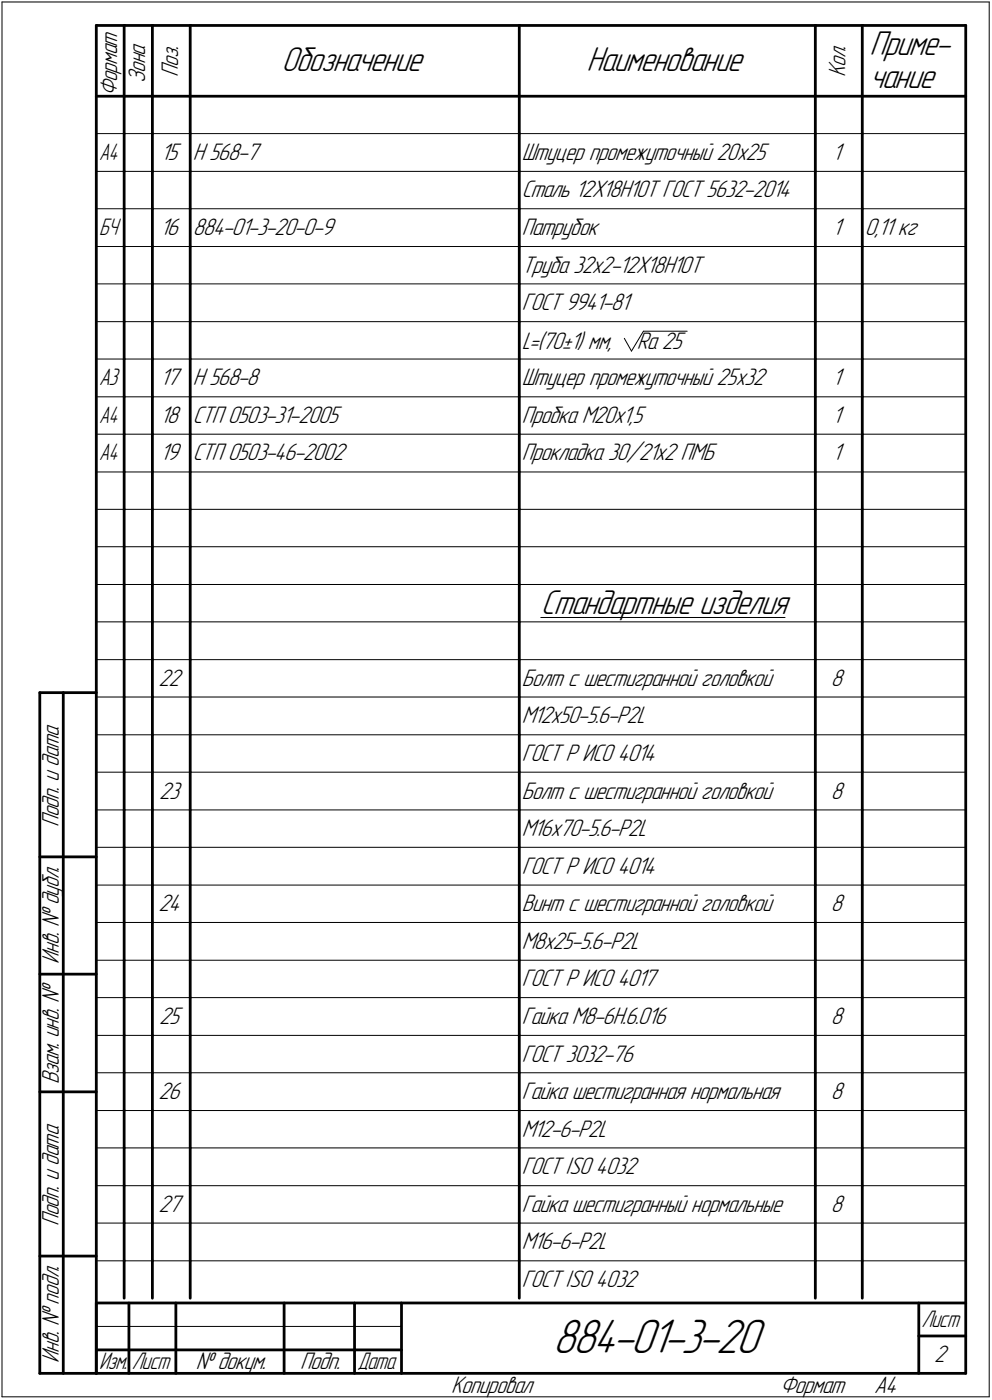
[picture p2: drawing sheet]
<svg xmlns="http://www.w3.org/2000/svg" width="211mm" height="298mm" viewBox="0 0 211 298" stroke-linecap="round" stroke-linejoin="round" font-family="sans-serif">
<defs><g id="words">
<text font-size="10.9" x="117.6" y="288.1">884-01-3-20</text>
<g font-size="7.8">
<text x="185" y="11.7">Приме-</text>
<text x="59.9" y="15.2">Обозначение</text>
<text x="124.8" y="15.2">Наименование</text>
<text x="185" y="18.7">чание</text>
<text x="115.1" y="130.7">Стандартные изделия</text>
</g>
<g font-size="5.4">
<text x="30.9" y="17.7" transform="rotate(-90 30.9 17.7)">Зона</text>
<text x="37.9" y="16.4" transform="rotate(-90 37.9 16.4)">Поз.</text>
<text x="179.9" y="16.4" transform="rotate(-90 179.9 16.4)">Кол.</text>
<text x="24.9" y="20.5" transform="rotate(-90 24.9 20.5)">Формат</text>
<text x="34.2" y="34.1">15</text>
<text x="41" y="34.1">Н 568-7</text>
<text x="111" y="34.1">Штуцер промежуточный 20х25</text>
<text x="177.2" y="34.1">1</text>
<text x="111" y="42.1">Сталь 12Х18Н10Т ГОСТ 5632-2014</text>
<text x="34.1" y="50.1">16</text>
<text x="41" y="50.1">884-01-3-20-0-9</text>
<text x="111" y="50.1">Патрубок</text>
<text x="177.2" y="50.1">1</text>
<text x="184" y="50.1">0,11 кг</text>
<text x="111" y="58.1">Труба 32х2-12Х18Н10Т</text>
<text x="111" y="66.1">ГОСТ 9941-81</text>
<text x="111" y="74.3">L=(70±1) мм,</text>
<text x="135.5" y="74.3">Ra 25</text>
<text x="34.1" y="82.1">17</text>
<text x="41" y="82.1">Н 568-8</text>
<text x="111" y="82.1">Штуцер промежуточный 25х32</text>
<text x="177.2" y="82.1">1</text>
<text x="34.1" y="90.1">18</text>
<text x="41" y="90.1">СТП 0503-31-2005</text>
<text x="111" y="90.1">Пробка М20х1,5</text>
<text x="177.2" y="90.1">1</text>
<text x="34.1" y="98.1">19</text>
<text x="41" y="98.1">СТП 0503-46-2002</text>
<text x="111" y="98.1">Прокладка 30/21х2 ПМБ</text>
<text x="177.2" y="98.1">1</text>
<text x="33.7" y="146.1">22</text>
<text x="111" y="146.1">Болт с шестигранной головкой</text>
<text x="176.8" y="146.1">8</text>
<text x="111" y="154.1">М12х50-5.6-Р2L</text>
<text x="111" y="162.1">ГОСТ Р ИСО 4014</text>
<text x="33.9" y="170.1">23</text>
<text x="111" y="170.1">Болт с шестигранной головкой</text>
<text x="176.8" y="170.1">8</text>
<text x="12.6" y="176.1" transform="rotate(-90 12.6 176.1)">Подп. и дата</text>
<text x="111" y="178.1">М16х70-5.6-Р2L</text>
<text x="111" y="186.1">ГОСТ Р ИСО 4014</text>
<text x="33.7" y="194.1">24</text>
<text x="111" y="194.1">Винт с шестигранной головкой</text>
<text x="176.8" y="194.1">8</text>
<text x="111" y="202.1">М8х25-5.6-Р2L</text>
<text x="12.6" y="205.2" transform="rotate(-90 12.6 205.2)">Инв. № дубл.</text>
<text x="111" y="210.1">ГОСТ Р ИСО 4017</text>
<text x="33.9" y="218.1">25</text>
<text x="111" y="218.1">Гайка М8-6Н.6.016</text>
<text x="176.8" y="218.1">8</text>
<text x="111" y="226.1">ГОСТ 3032-76</text>
<text x="12.6" y="230.9" transform="rotate(-90 12.6 230.9)">Взам. инв. №</text>
<text x="33.7" y="234.1">26</text>
<text x="111" y="234.1">Гайка шестигранная нормальная</text>
<text x="176.8" y="234.1">8</text>
<text x="111" y="242.1">М12-6-Р2L</text>
<text x="111" y="250.1">ГОСТ ISO 4032</text>
<text x="12.6" y="261.1" transform="rotate(-90 12.6 261.1)">Подп. и дата</text>
<text x="33.7" y="258.1">27</text>
<text x="111" y="258.1">Гайка шестигранный нормальные</text>
<text x="176.8" y="258.1">8</text>
<text x="111" y="266.1">М16-6-Р2L</text>
<text x="111" y="274.1">ГОСТ ISO 4032</text>
<text x="12.6" y="290.2" transform="rotate(-90 12.6 290.2)">Инв. № подл.</text>
<text x="41.6" y="291.6">№ докум.</text>
<text x="63.9" y="291.6">Подп.</text>
<text x="198.8" y="290.1">2</text>
<text x="96" y="296.6">Копировал</text>
<text x="166" y="296.6">Формат</text>
<text x="186" y="296.6">A4</text>
</g>
<g font-size="5.3">
<text x="21.1" y="34.1">А4</text>
<text x="21.1" y="50.1">БЧ</text>
<text x="21.1" y="82.1">А3</text>
<text x="21.1" y="90.1">А4</text>
<text x="21.1" y="98.1">А4</text>
<text x="196.1" y="282.6">Лист</text>
<text x="21.1" y="291.6">Изм.</text>
<text x="28.1" y="291.6">Лист</text>
<text x="76.1" y="291.6">Дата</text>
</g>
</g></defs>
<g fill="none" stroke="#000" stroke-width=".21">
<path d="M.4 .4h210.1zM.4 .4v297zM210.5 .4v297zM20.5 28.4h5.9zM20.5 36.5h5.9zM26.4 28.4h6zM26.4 36.5h6zM32.4 28.4h8.1zM32.4 36.5h8.1zM40.5 28.4h70zM40.5 36.5h70zM110.5 28.4h63z"/>
<path d="M110.5 36.5h63zM173.5 28.4h10zM173.5 36.5h10zM183.5 28.4h22zM183.5 36.5h22zM20.5 44.4h5.9zM20.5 52.5h5.9zM26.4 44.4h6zM26.4 52.5h6zM32.4 44.4h8.1zM32.4 52.5h8.1zM40.5 44.4h70z"/>
<path d="M40.5 52.5h70zM110.5 44.4h63zM110.5 52.5h63zM173.5 44.4h10zM173.5 52.5h10zM183.5 44.4h22zM183.5 52.5h22zM20.5 60.5h5.9zM20.5 68.5h5.9zM20.5 76.5h5.9zM26.4 60.5h6zM26.4 68.5h6z"/>
<path d="M26.4 76.5h6zM32.4 60.5h8.1zM32.4 68.5h8.1zM32.4 76.5h8.1zM40.5 60.5h70zM40.5 68.5h70zM40.5 76.5h70zM110.5 60.5h63zM110.5 68.5h63zM110.5 76.5h63zM132.8 72.1l1.6 2.7zM136.9 70.5l-2.5 4.3z"/>
<path d="M136.9 70.5h9.3zM173.5 60.5h10zM173.5 68.5h10zM173.5 76.5h10zM183.5 60.5h22zM183.5 68.5h22zM183.5 76.5h22zM20.5 84.5h5.9zM20.5 92.5h5.9zM26.4 84.5h6zM26.4 92.5h6zM32.4 84.5h8.1z"/>
<path d="M32.4 92.5h8.1zM40.5 84.5h70zM40.5 92.5h70zM110.5 84.5h63zM110.5 92.5h63zM173.5 84.5h10zM173.5 92.5h10zM183.5 84.5h22zM183.5 92.5h22zM20.5 100.5h5.9zM20.5 108.5h5.9zM20.5 116.4h5.9z"/>
<path d="M26.4 100.5h6zM26.4 108.5h6zM26.4 116.4h6zM32.4 100.5h8.1zM32.4 108.5h8.1zM32.4 116.4h8.1zM40.5 100.5h70zM40.5 108.5h70zM40.5 116.4h70zM110.5 100.5h63zM110.5 108.5h63zM110.5 116.4h63z"/>
<path d="M173.5 100.5h10zM173.5 108.5h10zM173.5 116.4h10zM183.5 100.5h22zM183.5 108.5h22zM183.5 116.4h22zM20.5 124.5h5.9zM20.5 132.4h5.9zM26.4 124.5h6zM26.4 132.4h6zM32.4 124.5h8.1zM32.4 132.4h8.1z"/>
<path d="M40.5 124.5h70zM40.5 132.4h70zM110.5 124.5h63zM110.5 132.4h63zM115.1 131.5h51.9zM173.5 124.5h10zM173.5 132.4h10zM183.5 124.5h22zM183.5 132.4h22zM20.5 140.5h5.9zM20.5 148.4h5.9zM20.5 156.5h5.9z"/>
<path d="M26.4 140.5h6zM26.4 148.4h6zM26.4 156.5h6zM32.4 140.5h8.1zM32.4 148.4h8.1zM32.4 156.5h8.1zM40.5 140.5h70zM40.5 148.4h70zM40.5 156.5h70zM110.5 140.5h63zM110.5 148.4h63zM110.5 156.5h63z"/>
<path d="M173.5 140.5h10zM173.5 148.4h10zM173.5 156.5h10zM183.5 140.5h22zM183.5 148.4h22zM183.5 156.5h22zM20.5 164.4h5.9zM20.5 172.5h5.9zM26.4 164.4h6zM26.4 172.5h6zM32.4 164.4h8.1zM32.4 172.5h8.1z"/>
<path d="M40.5 164.4h70zM40.5 172.5h70zM110.5 164.4h63zM110.5 172.5h63zM173.5 164.4h10zM173.5 172.5h10zM183.5 164.4h22zM183.5 172.5h22zM20.5 180.4h5.9zM20.5 188.5h5.9zM20.5 196.4h5.9zM26.4 180.4h6z"/>
<path d="M26.4 188.5h6zM26.4 196.4h6zM32.4 180.4h8.1zM32.4 188.5h8.1zM32.4 196.4h8.1zM40.5 180.4h70zM40.5 188.5h70zM40.5 196.4h70zM110.5 180.4h63zM110.5 188.5h63zM110.5 196.4h63zM173.5 180.4h10z"/>
<path d="M173.5 188.5h10zM173.5 196.4h10zM183.5 180.4h22zM183.5 188.5h22zM183.5 196.4h22zM20.5 204.5h5.9zM20.5 212.4h5.9zM26.4 204.5h6zM26.4 212.4h6zM32.4 204.5h8.1zM32.4 212.4h8.1zM40.5 204.5h70z"/>
<path d="M40.5 212.4h70zM110.5 204.5h63zM110.5 212.4h63zM173.5 204.5h10zM173.5 212.4h10zM183.5 204.5h22zM183.5 212.4h22zM20.5 220.5h5.9zM20.5 228.4h5.9zM20.5 236.5h5.9zM26.4 220.5h6zM26.4 228.4h6z"/>
<path d="M26.4 236.5h6zM32.4 220.5h8.1zM32.4 228.4h8.1zM32.4 236.5h8.1zM40.5 220.5h70zM40.5 228.4h70zM40.5 236.5h70zM110.5 220.5h63zM110.5 228.4h63zM110.5 236.5h63zM173.5 220.5h10zM173.5 228.4h10z"/>
<path d="M173.5 236.5h10zM183.5 220.5h22zM183.5 228.4h22zM183.5 236.5h22zM20.5 244.4h5.9zM20.5 252.5h5.9zM26.4 244.4h6zM26.4 252.5h6zM32.4 244.4h8.1zM32.4 252.5h8.1zM40.5 244.4h70zM40.5 252.5h70z"/>
<path d="M110.5 244.4h63zM110.5 252.5h63zM173.5 244.4h10zM173.5 252.5h10zM183.5 244.4h22zM183.5 252.5h22zM20.5 260.4h5.9zM20.5 268.5h5.9zM26.4 260.4h6zM26.4 268.5h6zM32.4 260.4h8.1zM32.4 268.5h8.1z"/>
<path d="M40.5 260.4h70zM40.5 268.5h70zM110.5 260.4h63zM110.5 268.5h63zM173.5 260.4h10zM173.5 268.5h10zM183.5 260.4h22zM183.5 268.5h22zM.4 297.4h210.1zM20.5 282.4h64.9z"/>
</g>
<g fill="none" stroke="#000" stroke-width=".59">
<path d="M20.5 5.4h185zM20.5 5.4v287zM26.4 5.4v15.1zM32.4 5.4v15.1zM40.5 5.4v15.1zM110.5 5.4v15.1zM173.5 5.4v15.1zM183.5 5.4v15.1zM205.5 5.4v287zM20.5 20.5h185zM26.4 20.5v7.9zM26.4 28.4v8.1z"/>
<path d="M26.4 36.5v7.9zM32.4 20.5v7.9zM32.4 28.4v8.1zM32.4 36.5v7.9zM40.5 20.5v7.9zM40.5 28.4v8.1zM40.5 36.5v7.9zM110.5 20.5v7.9zM110.5 28.4v8.1zM110.5 36.5v7.9zM173.5 20.5v7.9zM173.5 28.4v8.1z"/>
<path d="M173.5 36.5v7.9zM183.5 20.5v7.9zM183.5 28.4v8.1zM183.5 36.5v7.9zM26.4 44.4v8.1zM26.4 52.5v8zM32.4 44.4v8.1zM32.4 52.5v8zM40.5 44.4v8.1zM40.5 52.5v8zM110.5 44.4v8.1zM110.5 52.5v8z"/>
<path d="M173.5 44.4v8.1zM173.5 52.5v8zM183.5 44.4v8.1zM183.5 52.5v8zM26.4 60.5v8zM26.4 68.5v8zM26.4 76.5v8zM32.4 60.5v8zM32.4 68.5v8zM32.4 76.5v8zM40.5 60.5v8zM40.5 68.5v8z"/>
<path d="M40.5 76.5v8zM110.5 60.5v8zM110.5 68.5v8zM110.5 76.5v8zM173.5 60.5v8zM173.5 68.5v8zM173.5 76.5v8zM183.5 60.5v8zM183.5 68.5v8zM183.5 76.5v8zM26.4 84.5v8zM26.4 92.5v8z"/>
<path d="M32.4 84.5v8zM32.4 92.5v8zM40.5 84.5v8zM40.5 92.5v8zM110.5 84.5v8zM110.5 92.5v8zM173.5 84.5v8zM173.5 92.5v8zM183.5 84.5v8zM183.5 92.5v8zM26.4 100.5v8zM26.4 108.5v7.9z"/>
<path d="M26.4 116.4v8.1zM32.4 100.5v8zM32.4 108.5v7.9zM32.4 116.4v8.1zM40.5 100.5v8zM40.5 108.5v7.9zM40.5 116.4v8.1zM110.5 100.5v8zM110.5 108.5v7.9zM110.5 116.4v8.1zM173.5 100.5v8zM173.5 108.5v7.9z"/>
<path d="M173.5 116.4v8.1zM183.5 100.5v8zM183.5 108.5v7.9zM183.5 116.4v8.1zM26.4 124.5v7.9zM26.4 132.4v8.1zM32.4 124.5v7.9zM32.4 132.4v8.1zM40.5 124.5v7.9zM40.5 132.4v8.1zM110.5 124.5v7.9zM110.5 132.4v8.1z"/>
<path d="M173.5 124.5v7.9zM173.5 132.4v8.1zM183.5 124.5v7.9zM183.5 132.4v8.1zM8.5 147.5v144.9zM8.5 147.5h12zM13.5 147.5v144.9zM26.4 140.5v7.9zM26.4 148.4v8.1zM26.4 156.5v7.9zM32.4 140.5v7.9zM32.4 148.4v8.1z"/>
<path d="M32.4 156.5v7.9zM40.5 140.5v7.9zM40.5 148.4v8.1zM40.5 156.5v7.9zM110.5 140.5v7.9zM110.5 148.4v8.1zM110.5 156.5v7.9zM173.5 140.5v7.9zM173.5 148.4v8.1zM173.5 156.5v7.9zM183.5 140.5v7.9zM183.5 148.4v8.1z"/>
<path d="M183.5 156.5v7.9zM26.4 164.4v8.1zM26.4 172.5v7.9zM32.4 164.4v8.1zM32.4 172.5v7.9zM40.5 164.4v8.1zM40.5 172.5v7.9zM110.5 164.4v8.1zM110.5 172.5v7.9zM173.5 164.4v8.1zM173.5 172.5v7.9zM183.5 164.4v8.1z"/>
<path d="M183.5 172.5v7.9zM8.5 182.5h12zM26.4 180.4v8.1zM26.4 188.5v7.9zM26.4 196.4v8.1zM32.4 180.4v8.1zM32.4 188.5v7.9zM32.4 196.4v8.1zM40.5 180.4v8.1zM40.5 188.5v7.9zM40.5 196.4v8.1zM110.5 180.4v8.1z"/>
<path d="M110.5 188.5v7.9zM110.5 196.4v8.1zM173.5 180.4v8.1zM173.5 188.5v7.9zM173.5 196.4v8.1zM183.5 180.4v8.1zM183.5 188.5v7.9zM183.5 196.4v8.1zM8.5 207.4h12zM26.4 204.5v7.9zM26.4 212.4v8.1zM32.4 204.5v7.9z"/>
<path d="M32.4 212.4v8.1zM40.5 204.5v7.9zM40.5 212.4v8.1zM110.5 204.5v7.9zM110.5 212.4v8.1zM173.5 204.5v7.9zM173.5 212.4v8.1zM183.5 204.5v7.9zM183.5 212.4v8.1zM8.5 232.5h12zM26.4 220.5v7.9zM26.4 228.4v8.1z"/>
<path d="M26.4 236.5v7.9zM32.4 220.5v7.9zM32.4 228.4v8.1zM32.4 236.5v7.9zM40.5 220.5v7.9zM40.5 228.4v8.1zM40.5 236.5v7.9zM110.5 220.5v7.9zM110.5 228.4v8.1zM110.5 236.5v7.9zM173.5 220.5v7.9zM173.5 228.4v8.1z"/>
<path d="M173.5 236.5v7.9zM183.5 220.5v7.9zM183.5 228.4v8.1zM183.5 236.5v7.9zM26.4 244.4v8.1zM26.4 252.5v7.9zM32.4 244.4v8.1zM32.4 252.5v7.9zM40.5 244.4v8.1zM40.5 252.5v7.9zM110.5 244.4v8.1zM110.5 252.5v7.9z"/>
<path d="M173.5 244.4v8.1zM173.5 252.5v7.9zM183.5 244.4v8.1zM183.5 252.5v7.9zM8.5 267.5h12zM20.5 277.5h185zM20.5 277.5v14.9zM26.4 260.4v8.1zM26.4 268.5v7.9zM27.4 277.5v14.9zM32.4 260.4v8.1zM32.4 268.5v7.9z"/>
<path d="M37.4 277.5v14.9zM40.5 260.4v8.1zM40.5 268.5v7.9zM60.5 277.5v14.9zM75.4 277.5v14.9zM85.4 277.5v14.9zM110.5 260.4v8.1zM110.5 268.5v7.9zM173.5 260.4v8.1zM173.5 268.5v7.9zM183.5 260.4v8.1zM183.5 268.5v7.9z"/>
<path d="M195.5 277.5v14.9zM8.5 292.4h12zM20.5 292.4h185zM20.5 287.4h6.9zM27.4 287.4h10zM37.4 287.4h23.1zM60.5 287.4h14.9zM75.4 287.4h10zM195.5 284.5h10z"/>
</g>
<use href="#words"/>
</svg>
